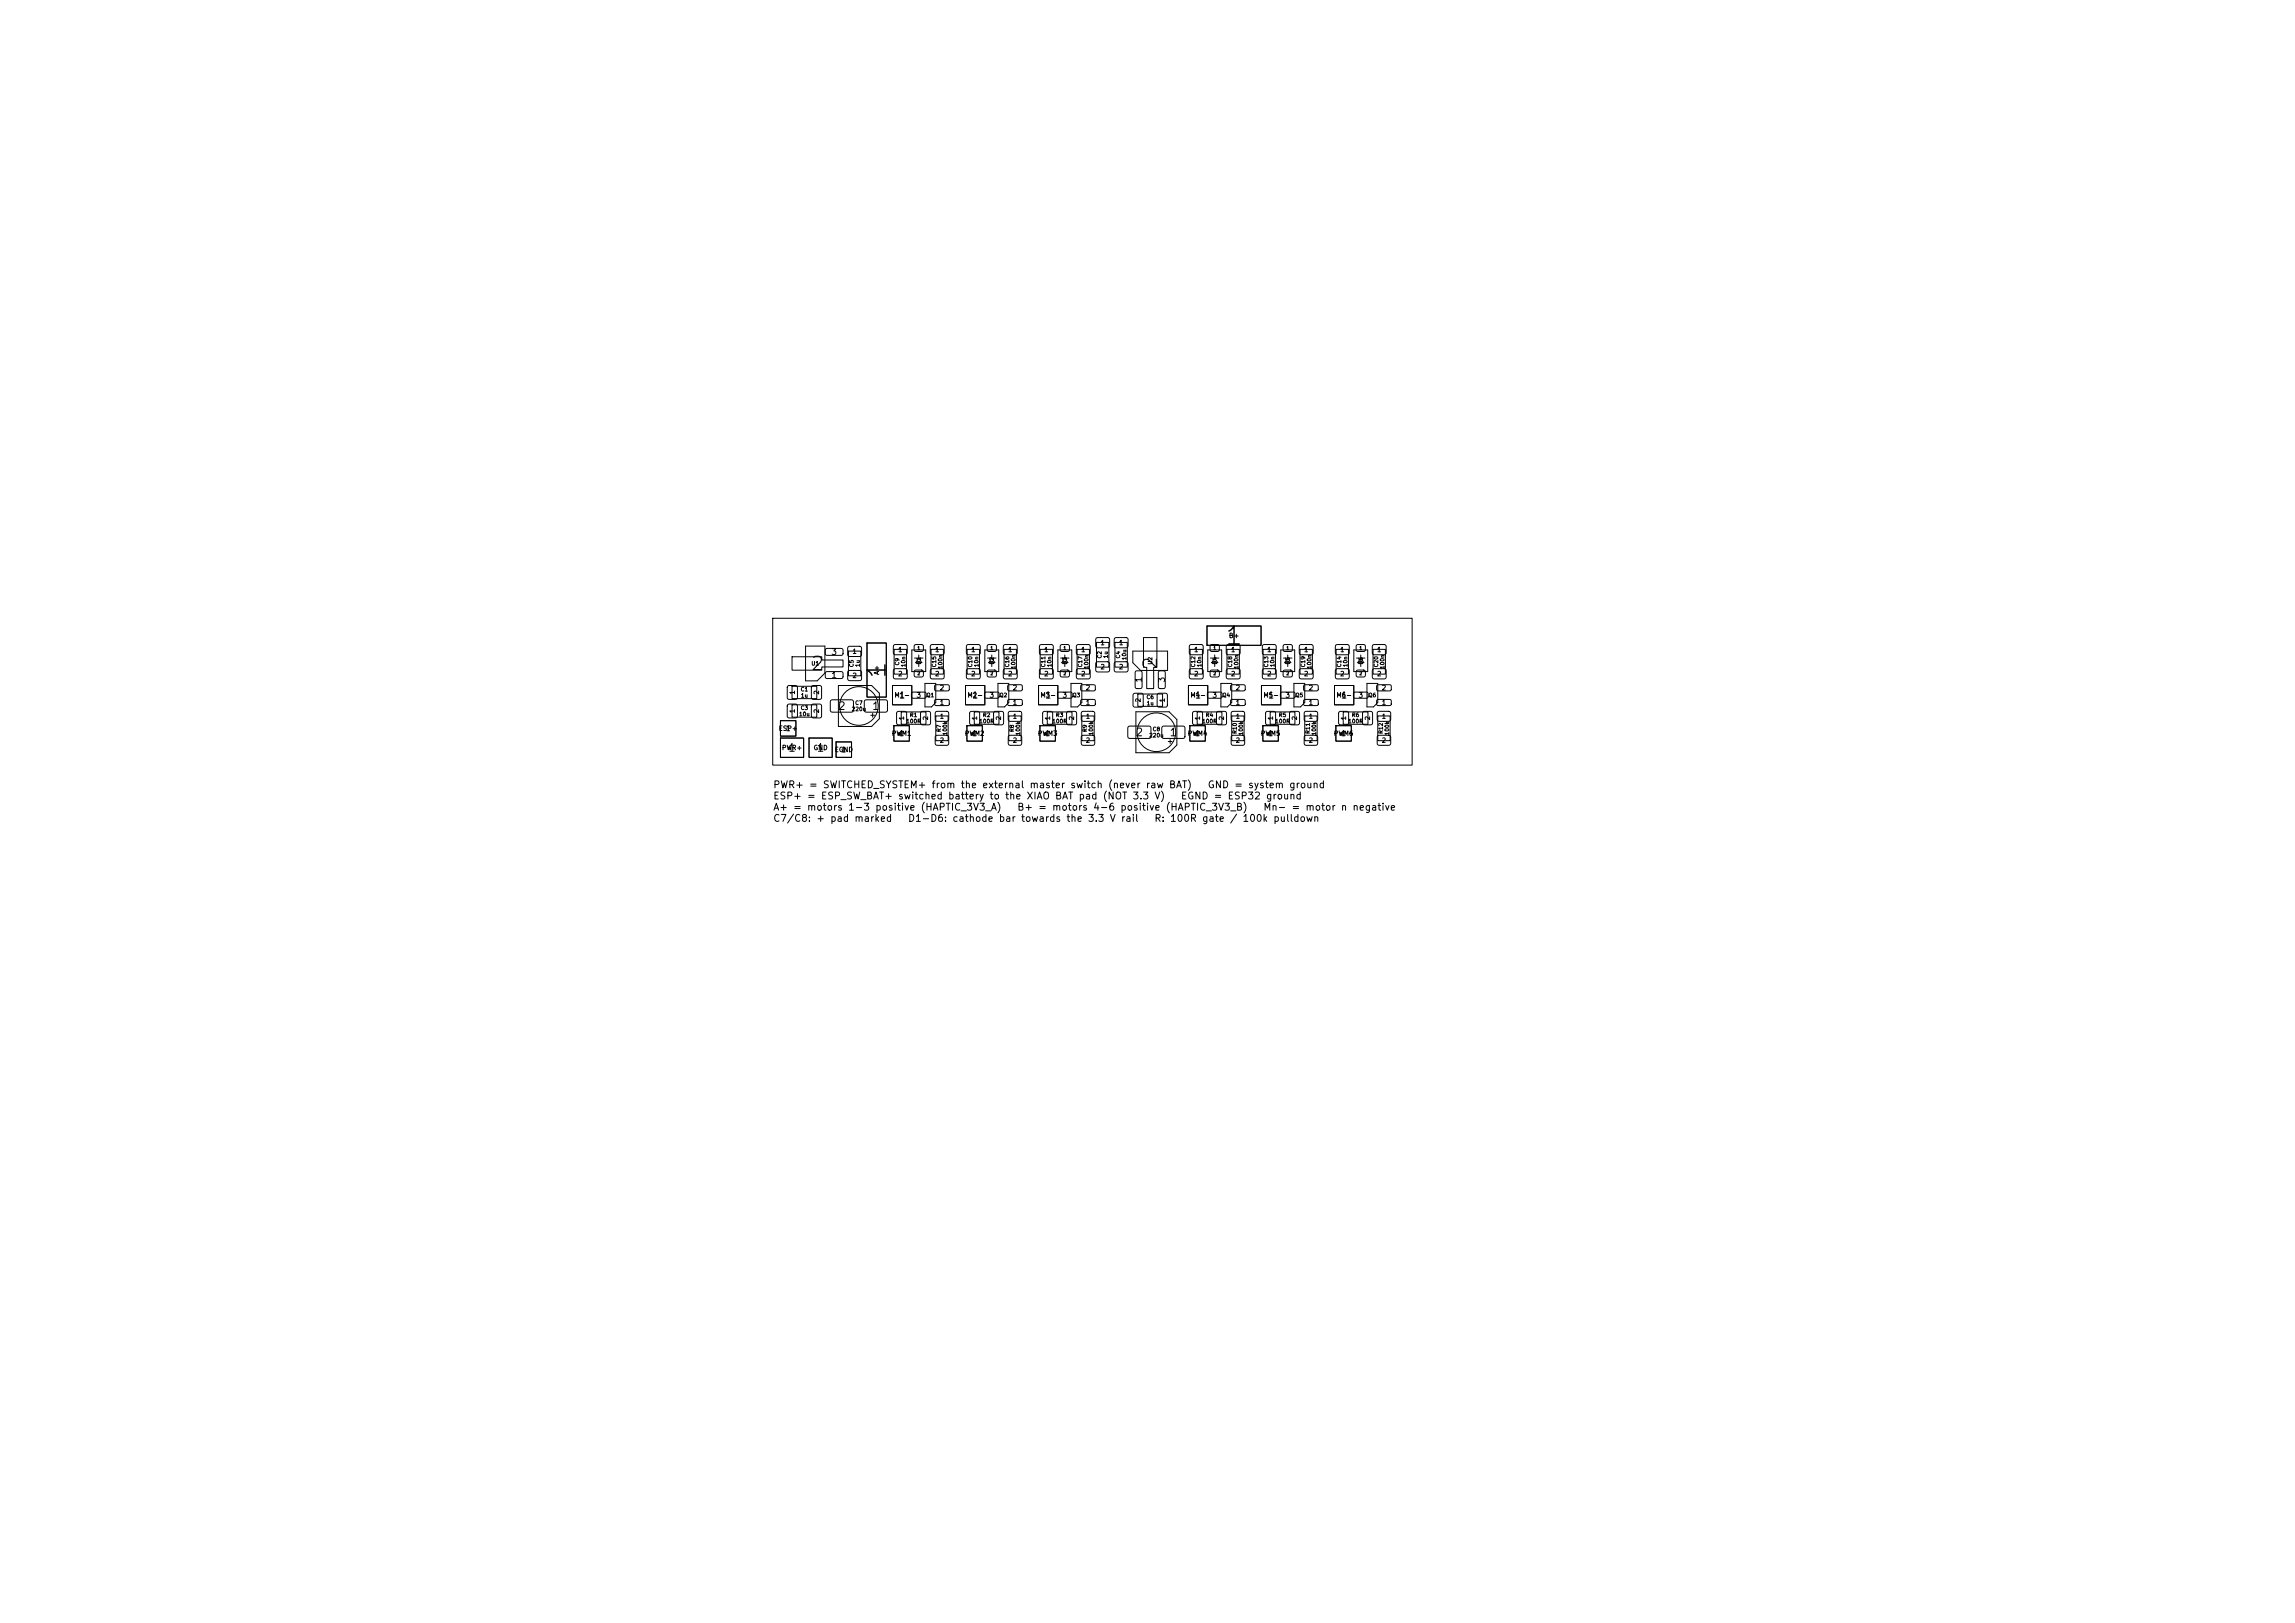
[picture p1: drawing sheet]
<svg xmlns="http://www.w3.org/2000/svg" width="297mm" height="210mm" viewBox="0 0 297 210" stroke-linecap="round" stroke-linejoin="round" font-family="sans-serif">
<defs><g id="words">
<g font-size="2.3">
<text x="115.2" y="88" transform="rotate(-90 115.2 88)">1</text>
<text x="158.4" y="84">1</text>
</g>
<g font-size="1.7">
<text x="104.8" y="87.2">2</text>
<text x="150.2" y="86.8" transform="rotate(-90 150.2 86.8)">2</text>
</g>
<g font-size="1">
<text x="108.4" y="92.1">2</text>
<text x="112.8" y="92.1">1</text>
<text x="146.9" y="95.5">2</text>
<text x="151.3" y="95.5">1</text>
<text x="101.9" y="97.5">1</text>
<text x="105.6" y="97.5">1</text>
</g>
<g font-size=".9">
<text x="100" y="102.2">PWR+ = SWITCHED_SYSTEM+ from the external master switch (never raw BAT)</text>
<text x="100" y="103.7">ESP+ = ESP_SW_BAT+ switched battery to the XIAO BAT pad (NOT 3.3 V)</text>
<text x="100" y="105.1">A+ = motors 1-3 positive (HAPTIC_3V3_A)</text>
<text x="100" y="106.6">C7/C8: + pad marked</text>
<text x="117.4" y="106.6">D1-D6: cathode bar towards the 3.3 V rail</text>
<text x="131.6" y="105.1">B+ = motors 4-6 positive (HAPTIC_3V3_B)</text>
<text x="149.3" y="106.6">R: 100R gate / 100k pulldown</text>
<text x="152.7" y="103.7">EGND = ESP32 ground</text>
<text x="156.2" y="102.2">GND = system ground</text>
<text x="163.4" y="105.1">Mn- = motor n negative</text>
</g>
<g font-size=".8">
<text x="107.5" y="87.9">1</text>
<text x="107.5" y="84.9">3</text>
<text x="147.9" y="88.4" transform="rotate(-90 147.9 88.4)">1</text>
<text x="150.9" y="88.4" transform="rotate(-90 150.9 88.4)">3</text>
<text x="116.3" y="90.6">1</text>
<text x="125.7" y="90.6">1</text>
<text x="135.2" y="90.6">1</text>
<text x="154.6" y="90.6">1</text>
<text x="164" y="90.6">1</text>
<text x="173.5" y="90.6">1</text>
</g>
<g font-size=".7">
<text x="101.6" y="94.8">1</text>
<text x="116.3" y="95.4">1</text>
<text x="125.7" y="95.4">1</text>
<text x="135.2" y="95.4">1</text>
<text x="154.6" y="95.4">1</text>
<text x="164" y="95.4">1</text>
<text x="173.5" y="95.4">1</text>
<text x="108.8" y="97.5">1</text>
</g>
<g font-size=".6">
<text x="142.4" y="83.6">1</text>
<text x="144.7" y="83.6">1</text>
<text x="159" y="82.7">B+</text>
<text x="103" y="89.9" transform="rotate(-90 103 89.9)">1</text>
<text x="106.1" y="89.9" transform="rotate(-90 106.1 89.9)">2</text>
<text x="110.3" y="84.7">1</text>
<text x="110.3" y="87.9">2</text>
<text x="113.9" y="87.4" transform="rotate(-90 113.9 87.4)">A+</text>
<text x="116.2" y="84.5">1</text>
<text x="116.2" y="87.6">2</text>
<text x="120.9" y="84.5">1</text>
<text x="120.9" y="87.6">2</text>
<text x="121.5" y="89.5">2</text>
<text x="125.6" y="84.5">1</text>
<text x="125.6" y="87.6">2</text>
<text x="130.4" y="84.5">1</text>
<text x="130.4" y="87.6">2</text>
<text x="131" y="89.5">2</text>
<text x="135.1" y="84.5">1</text>
<text x="135.1" y="87.6">2</text>
<text x="139.8" y="84.5">1</text>
<text x="139.8" y="87.6">2</text>
<text x="140.4" y="89.5">2</text>
<text x="142.4" y="86.7">2</text>
<text x="144.7" y="86.7">2</text>
<text x="154.5" y="84.5">1</text>
<text x="154.5" y="87.6">2</text>
<text x="159.2" y="84.5">1</text>
<text x="159.2" y="87.6">2</text>
<text x="159.8" y="89.5">2</text>
<text x="163.9" y="84.5">1</text>
<text x="163.9" y="87.6">2</text>
<text x="168.7" y="84.5">1</text>
<text x="168.7" y="87.6">2</text>
<text x="169.3" y="89.5">2</text>
<text x="173.4" y="84.5">1</text>
<text x="173.4" y="87.6">2</text>
<text x="178.1" y="84.5">1</text>
<text x="178.1" y="87.6">2</text>
<text x="178.7" y="89.5">2</text>
<text x="100.7" y="94.7">ESP+</text>
<text x="103" y="92.3" transform="rotate(-90 103 92.3)">1</text>
<text x="106.1" y="92.3" transform="rotate(-90 106.1 92.3)">2</text>
<text x="115.3" y="95.4">PWM1</text>
<text x="115.7" y="90.4">M1-</text>
<text x="117.1" y="93.3" transform="rotate(-90 117.1 93.3)">1</text>
<text x="118.5" y="90.4">3</text>
<text x="120.2" y="93.3" transform="rotate(-90 120.2 93.3)">2</text>
<text x="121.5" y="91.4">1</text>
<text x="121.6" y="93.1">1</text>
<text x="124.8" y="95.4">PWM2</text>
<text x="125.1" y="90.4">M2-</text>
<text x="126.6" y="93.3" transform="rotate(-90 126.6 93.3)">1</text>
<text x="128" y="90.4">3</text>
<text x="129.7" y="93.3" transform="rotate(-90 129.7 93.3)">2</text>
<text x="131" y="91.4">1</text>
<text x="131" y="93.1">1</text>
<text x="134.2" y="95.4">PWM3</text>
<text x="134.6" y="90.4">M3-</text>
<text x="136" y="93.3" transform="rotate(-90 136 93.3)">1</text>
<text x="137.4" y="90.4">3</text>
<text x="139.1" y="93.3" transform="rotate(-90 139.1 93.3)">2</text>
<text x="140.4" y="91.4">1</text>
<text x="140.5" y="93.1">1</text>
<text x="147.7" y="90.9" transform="rotate(-90 147.7 90.9)">2</text>
<text x="150.9" y="90.9" transform="rotate(-90 150.9 90.9)">1</text>
<text x="153.6" y="95.4">PWM4</text>
<text x="154" y="90.4">M4-</text>
<text x="155.4" y="93.3" transform="rotate(-90 155.4 93.3)">1</text>
<text x="156.8" y="90.4">3</text>
<text x="158.5" y="93.3" transform="rotate(-90 158.5 93.3)">2</text>
<text x="159.8" y="91.4">1</text>
<text x="159.9" y="93.1">1</text>
<text x="163.1" y="95.4">PWM5</text>
<text x="163.4" y="90.4">M5-</text>
<text x="164.9" y="93.3" transform="rotate(-90 164.9 93.3)">1</text>
<text x="166.3" y="90.4">3</text>
<text x="168" y="93.3" transform="rotate(-90 168 93.3)">2</text>
<text x="169.3" y="91.4">1</text>
<text x="169.3" y="93.1">1</text>
<text x="172.5" y="95.4">PWM6</text>
<text x="172.9" y="90.4">M6-</text>
<text x="174.3" y="93.3" transform="rotate(-90 174.3 93.3)">1</text>
<text x="175.7" y="90.4">3</text>
<text x="177.4" y="93.3" transform="rotate(-90 177.4 93.3)">2</text>
<text x="178.7" y="91.4">1</text>
<text x="178.8" y="93.1">1</text>
<text x="101.1" y="97.2">PWR+</text>
<text x="105.2" y="97.2">GND</text>
<text x="108" y="97.5">EGND</text>
<text x="121.6" y="96.2">2</text>
<text x="131" y="96.2">2</text>
<text x="140.5" y="96.2">2</text>
<text x="159.9" y="96.2">2</text>
<text x="169.3" y="96.2">2</text>
<text x="178.8" y="96.2">2</text>
</g>
<g font-size=".5">
<text x="103.6" y="89.6">C1</text>
<text x="105" y="86.2">U1</text>
<text x="110.6" y="86.4" transform="rotate(-90 110.6 86.4)">C5</text>
<text x="111.4" y="86.4" transform="rotate(-90 111.4 86.4)">1u</text>
<text x="116.5" y="86.2" transform="rotate(-90 116.5 86.2)">C9</text>
<text x="117.3" y="86.4" transform="rotate(-90 117.3 86.4)">10n</text>
<text x="119.3" y="86" transform="rotate(-90 119.3 86)">D1</text>
<text x="121.3" y="86.4" transform="rotate(-90 121.3 86.4)">C15</text>
<text x="122.1" y="86.6" transform="rotate(-90 122.1 86.6)">100n</text>
<text x="125.9" y="86.4" transform="rotate(-90 125.9 86.4)">C10</text>
<text x="126.7" y="86.4" transform="rotate(-90 126.7 86.4)">10n</text>
<text x="128.7" y="86" transform="rotate(-90 128.7 86)">D2</text>
<text x="130.7" y="86.4" transform="rotate(-90 130.7 86.4)">C16</text>
<text x="131.5" y="86.6" transform="rotate(-90 131.5 86.6)">100n</text>
<text x="135.4" y="86.4" transform="rotate(-90 135.4 86.4)">C11</text>
<text x="136.2" y="86.4" transform="rotate(-90 136.2 86.4)">10n</text>
<text x="138.2" y="86" transform="rotate(-90 138.2 86)">D3</text>
<text x="140.2" y="86.4" transform="rotate(-90 140.2 86.4)">C17</text>
<text x="141" y="86.6" transform="rotate(-90 141 86.6)">100n</text>
<text x="142.7" y="85.3" transform="rotate(-90 142.7 85.3)">C2</text>
<text x="143.5" y="85.2" transform="rotate(-90 143.5 85.2)">1u</text>
<text x="145.1" y="85.3" transform="rotate(-90 145.1 85.3)">C4</text>
<text x="145.9" y="85.5" transform="rotate(-90 145.9 85.5)">10u</text>
<text x="149.2" y="86.1" transform="rotate(-90 149.2 86.1)">U2</text>
<text x="154.8" y="86.4" transform="rotate(-90 154.8 86.4)">C12</text>
<text x="155.6" y="86.4" transform="rotate(-90 155.6 86.4)">10n</text>
<text x="157.6" y="86" transform="rotate(-90 157.6 86)">D4</text>
<text x="159.6" y="86.4" transform="rotate(-90 159.6 86.4)">C18</text>
<text x="160.4" y="86.6" transform="rotate(-90 160.4 86.6)">100n</text>
<text x="164.2" y="86.4" transform="rotate(-90 164.2 86.4)">C13</text>
<text x="165" y="86.4" transform="rotate(-90 165 86.4)">10n</text>
<text x="167" y="86" transform="rotate(-90 167 86)">D5</text>
<text x="169" y="86.4" transform="rotate(-90 169 86.4)">C19</text>
<text x="169.8" y="86.6" transform="rotate(-90 169.8 86.6)">100n</text>
<text x="173.7" y="86.4" transform="rotate(-90 173.7 86.4)">C14</text>
<text x="174.5" y="86.4" transform="rotate(-90 174.5 86.4)">10n</text>
<text x="176.5" y="86" transform="rotate(-90 176.5 86)">D6</text>
<text x="178.5" y="86.4" transform="rotate(-90 178.5 86.4)">C20</text>
<text x="179.3" y="86.6" transform="rotate(-90 179.3 86.6)">100n</text>
<text x="103.3" y="92.8">10u</text>
<text x="103.6" y="92">C3</text>
<text x="103.6" y="90.4">1u</text>
<text x="110.2" y="92.1">220u</text>
<text x="110.6" y="91.3">C7</text>
<text x="117.2" y="93.7">100R</text>
<text x="117.7" y="92.9">R1</text>
<text x="119.8" y="90.3">Q1</text>
<text x="121.9" y="94.8" transform="rotate(-90 121.9 94.8)">R7</text>
<text x="122.7" y="95.2" transform="rotate(-90 122.7 95.2)">100k</text>
<text x="126.7" y="93.7">100R</text>
<text x="127.1" y="92.9">R2</text>
<text x="129.3" y="90.3">Q2</text>
<text x="131.3" y="94.8" transform="rotate(-90 131.3 94.8)">R8</text>
<text x="132.1" y="95.2" transform="rotate(-90 132.1 95.2)">100k</text>
<text x="136.1" y="93.7">100R</text>
<text x="136.6" y="92.9">R3</text>
<text x="138.7" y="90.3">Q3</text>
<text x="140.8" y="94.8" transform="rotate(-90 140.8 94.8)">R9</text>
<text x="141.6" y="95.2" transform="rotate(-90 141.6 95.2)">100k</text>
<text x="148.3" y="90.6">C6</text>
<text x="148.3" y="91.4">1u</text>
<text x="148.7" y="95.5">220u</text>
<text x="149.1" y="94.7">C8</text>
<text x="155.5" y="93.7">100R</text>
<text x="156" y="92.9">R4</text>
<text x="158.2" y="90.3">Q4</text>
<text x="160.2" y="95" transform="rotate(-90 160.2 95)">R10</text>
<text x="161" y="95.2" transform="rotate(-90 161 95.2)">100k</text>
<text x="165" y="93.7">100R</text>
<text x="165.4" y="92.9">R5</text>
<text x="167.6" y="90.3">Q5</text>
<text x="169.6" y="95" transform="rotate(-90 169.6 95)">R11</text>
<text x="170.4" y="95.2" transform="rotate(-90 170.4 95.2)">100k</text>
<text x="174.4" y="93.7">100R</text>
<text x="174.9" y="92.9">R6</text>
<text x="177.1" y="90.3">Q6</text>
<text x="179.1" y="95" transform="rotate(-90 179.1 95)">R12</text>
<text x="179.9" y="95.2" transform="rotate(-90 179.9 95.2)">100k</text>
</g>
<g font-size=".4">
<text x="118.7" y="84.2">1</text>
<text x="118.7" y="87.5">2</text>
<text x="128.1" y="84.2">1</text>
<text x="128.1" y="87.5">2</text>
<text x="137.6" y="84.2">1</text>
<text x="137.6" y="87.5">2</text>
<text x="157" y="84.2">1</text>
<text x="157" y="87.5">2</text>
<text x="166.4" y="84.2">1</text>
<text x="166.4" y="87.5">2</text>
<text x="175.9" y="84.2">1</text>
<text x="175.9" y="87.5">2</text>
</g>
</g></defs>
<g fill="none" stroke="#000" stroke-width=".13">
<path d="M100 80h82.7v19h-82.7zM101 95.5h3v2.5h-3zM101 93.3h2v2h-2zM101.9 91.2l.2-.1 1 .1 .1 .2-.1 1.4-.1 .1-1.1-.1v-.1zM101.9 88.8l.2-.1 1 .1 .1 .2-.1 1.4-.1 .1-1.1-.1v-.1zM102.5 91.2h3.2v1.6h-3.2zM102.5 88.8h3.2v1.6h-3.2zM102.5 85h3.9v.4h2.7v.9h-2.7v.4h-3.9zM104.3 83.6h2.4v3.5l-.9 1h-1.5zM104.7 95.5h3v2.5h-3zM105.1 91.2l.1-.1 1.1 .1v.2v1.4l-.2 .1-1-.1-.1-.1zM105.1 88.8l.1-.1 1.1 .1v.2v1.4l-.2 .1-1-.1-.1-.1z"/>
<path d="M106.9 87l2.1-.1 .1 .2v.6l-.2 .1h-2l-.1-.2zM106.9 84l2.1-.1 .1 .2v.6l-.2 .1h-2l-.1-.2zM107.5 90.6l.2-.1 2.6 .1 .2 .2-.1 1.2-.2 .1h-2.6l-.2-.2zM108.2 96h2v2h-2zM108.5 88.7h4.3l1 1v3.3l-1 1h-4.3zM109.8 83.7l.1-.1 1.5 .1 .1 .2-.1 1-.2 .1-1.4-.1-.1-.2zM109.8 86.8l.1-.1 1.5 .1 .1 .2-.1 1-.2 .1-1.4-.1-.1-.2zM109.8 84.3h1.6v3.1h-1.6zM111.9 90.6l.2-.1 2.6 .1 .1 .2v1.2l-.2 .1h-2.6l-.2-.2zM112.2 83.2h2.5v7h-2.5zM112.7 92.6h.5M112.9 92.3v.5"/>
<path d="M115.5 88.7h2.5v2.5h-2.5zM115.7 93.9h2v2h-2zM115.7 83.5l.2-.1 1.4 .1 .1 .2-.1 1h-.1h-1.5l-.1-.2zM115.7 86.6l.2-.1 1.4 .1 .1 .2-.1 1h-.1h-1.5l-.1-.2zM115.7 84h1.6v3.2h-1.6zM116.1 92.1l.2-.1 1 .1v.2v1.4l-.2 .1-1-.1-.1-.2zM116.6 92.1h3.2v1.6h-3.2zM118 84.1h1.8v2.8h-1.8zM118 89.6h1.7l.1 .1v.5l-.1 .2-1.6-.1-.2-.2zM118.3 85.2h1.1M118.4 83.5l.1-.1 .9 .1 .1 .1-.1 .6-.1 .1-.9-.1-.1-.1zM118.4 86.8l.1-.1 .9 .1 .1 .1-.1 .6-.1 .1-.9-.1-.1-.1z"/>
<path d="M118.9 85.2l.4 .6h-.8zM118.9 84.8v.4M118.9 85.8v.5M119.2 92.1l.2-.1 1 .1v.2v1.4l-.2 .1-1-.1-.1-.2zM120.5 83.5l.1-.1 1.5 .1 .1 .2-.1 1h-.2h-1.4l-.1-.2zM120.5 86.6l.1-.1 1.5 .1 .1 .2-.1 1h-.2h-1.4l-.1-.2zM120.5 84h1.6v3.2h-1.6zM121 90.6l1.7-.1 .1 .2v.5l-.2 .1h-1.5l-.2-.2zM121 88.7l1.7-.1 .1 .2v.5l-.2 .1h-1.5l-.2-.2zM121.1 92.1l.2-.1 1.4 .1 .1 .2-.1 1h-.2h-1.4l-.1-.2zM121.1 95.2l.2-.1 1.4 .1 .1 .2-.1 1h-.2h-1.4l-.1-.2zM121.1 88.4h-1.4v3.1h.8l.6-.6v-2.4"/>
<path d="M121.1 92.6h1.6v3.2h-1.6zM124.9 88.7h2.6v2.5h-2.6zM125.1 93.9h2v2h-2zM125.1 83.5l.2-.1 1.5 .1 .1 .2-.1 1h-.2h-1.5v-.2zM125.1 86.6l.2-.1 1.5 .1 .1 .2-.1 1h-.2h-1.5v-.2zM125.2 84h1.6v3.2h-1.6zM125.6 92.1l.1-.1 1 .1 .1 .2-.1 1.4-.2 .1-.9-.1-.1-.2zM126.1 92.1h3.2v1.6h-3.2zM127.4 84.1h1.9v2.8h-1.9zM127.5 89.6h1.7l.1 .1v.5l-.2 .2-1.6-.1-.1-.2zM127.8 85.2h1.1M127.8 83.5l.2-.1 .9 .1v.1v.6l-.2 .1-.9-.1v-.1z"/>
<path d="M127.8 86.8l.2-.1 .9 .1v.1v.6l-.2 .1-.9-.1v-.1zM128.3 85.2l.4 .6h-.8zM128.3 84.8v.4M128.3 85.8v.5M128.7 92.1l.1-.1 1 .1 .1 .2-.1 1.4-.2 .1-.9-.1-.1-.2zM129.9 83.5l.2-.1 1.5 .1v.2v1h-.2h-1.5l-.1-.2zM129.9 86.6l.2-.1 1.5 .1v.2v1h-.2h-1.5l-.1-.2zM129.9 84h1.6v3.2h-1.6zM130.5 90.6l1.7-.1 .1 .2v.5l-.2 .1h-1.6l-.1-.2zM130.5 88.7l1.7-.1 .1 .2v.5l-.2 .1h-1.6l-.1-.2zM130.5 92.1l.2-.1 1.5 .1v.2v1h-.2h-1.5v-.2zM130.5 95.2l.2-.1 1.5 .1v.2v1h-.2h-1.5v-.2z"/>
<path d="M130.5 92.6h1.7v3.2h-1.7zM130.5 88.4h-1.4v3.1h.9l.5-.6v-2.4M134.4 88.7h2.5v2.5h-2.5zM134.6 93.9h2v2h-2zM134.6 83.5l.2-.1 1.4 .1 .1 .2-.1 1h-.1h-1.5l-.1-.2zM134.6 86.6l.2-.1 1.4 .1 .1 .2-.1 1h-.1h-1.5l-.1-.2zM134.6 84h1.6v3.2h-1.6zM135 92.1l.2-.1 1 .1v.2v1.4l-.2 .1-1-.1-.1-.2zM135.5 92.1h3.2v1.6h-3.2zM136.9 84.1h1.8v2.8h-1.8zM136.9 89.6h1.7l.2 .1-.1 .5-.2 .2-1.5-.1-.1-.2zM137.2 85.2h1.1"/>
<path d="M137.3 83.5l.1-.1 .9 .1 .1 .1-.1 .6-.1 .1-.9-.1-.1-.1zM137.3 86.8l.1-.1 .9 .1 .1 .1-.1 .6-.1 .1-.9-.1-.1-.1zM137.8 85.2l.4 .6h-.8zM137.8 84.8v.4M137.8 85.8v.5M138.1 92.1l.2-.1 1 .1v.2v1.4l-.2 .1-1-.1-.1-.2zM139.4 83.5l.1-.1 1.5 .1 .1 .2-.1 1h-.2h-1.4l-.1-.2zM139.4 86.6l.1-.1 1.5 .1 .1 .2-.1 1h-.2h-1.4l-.1-.2zM139.4 84h1.6v3.2h-1.6zM139.9 90.6l1.7-.1 .2 .2-.1 .5-.2 .1h-1.5l-.1-.2zM139.9 88.7l1.7-.1 .2 .2-.1 .5-.2 .1h-1.5l-.1-.2zM140 92.1l.2-.1 1.4 .1 .1 .2-.1 1h-.2h-1.4l-.1-.2z"/>
<path d="M140 95.2l.2-.1 1.4 .1 .1 .2-.1 1h-.2h-1.4l-.1-.2zM140 92.6h1.6v3.2h-1.6zM140 88.4h-1.4v3.1h.8l.6-.6v-2.4M141.9 82.6l.2-.1 1.4 .1 .1 .1-.1 1.1h-.2h-1.4l-.1-.2zM141.9 85.7l.2-.1 1.4 .1 .1 .2-.1 1-.2 .1-1.4-.1-.1-.2zM141.9 83.1h1.6v3.2h-1.6zM144.3 82.6l.1-.1 1.5 .1 .1 .1-.1 1.1h-.2h-1.4l-.1-.2zM144.3 85.7l.1-.1 1.5 .1 .1 .2-.1 1-.2 .1-1.4-.1-.1-.2zM144.3 83.1h1.6v3.2h-1.6zM146 94h.2h2.6l.1 .2v1.2l-.2 .1h-2.6l-.2-.2zM146.6 84.3h4.5v2.5h-3.5l-1-1zM146.7 89.8l.2-.1 1 .1v.2v1.4l-.2 .1-1-.1-.1-.1z"/>
<path d="M147 86.9l.6-.1 .2 .1v2l-.1 .2h-.6l-.2-.1zM147 92.1h4.3l1 1v3.3l-1 1h-4.3zM147.2 89.8h3.3v1.6h-3.3zM148 82.5h1.7v3.9h-.4v2.7h-.9v-2.7h-.4zM149.8 89.8l.2-.1 1 .1 .1 .2-.1 1.4-.2 .1-1-.1v-.1zM150 86.9l.6-.1 .2 .1v2l-.1 .2h-.6l-.2-.1zM150.4 94h.2h2.6l.1 .2v1.2l-.2 .1h-2.6l-.2-.2zM151.2 96h.5M151.4 95.7v.5M153.8 88.7h2.5v2.5h-2.5zM154 93.9h2v2h-2zM154 83.5l.2-.1 1.4 .1 .1 .2-.1 1h-.1h-1.5l-.1-.2z"/>
<path d="M154 86.6l.2-.1 1.4 .1 .1 .2-.1 1h-.1h-1.5l-.1-.2zM154 84h1.6v3.2h-1.6zM154.4 92.1l.2-.1 1 .1v.2v1.4l-.2 .1-1-.1-.1-.2zM154.9 92.1h3.2v1.6h-3.2zM156.2 81h7v2.5h-7zM156.3 84.1h1.8v2.8h-1.8zM156.3 89.6h1.7l.2 .1-.1 .5-.2 .2-1.5-.1-.2-.2zM156.6 85.2h1.2M156.7 83.5l.1-.1 .9 .1 .1 .1-.1 .6-.1 .1-.9-.1-.1-.1zM156.7 86.8l.1-.1 .9 .1 .1 .1-.1 .6-.1 .1-.9-.1-.1-.1zM157.2 85.2l.4 .6h-.8zM157.2 84.8v.4"/>
<path d="M157.2 85.8v.5M157.5 92.1l.2-.1 1 .1v.2v1.4l-.2 .1-1-.1-.1-.2zM158.8 83.5l.1-.1 1.5 .1 .1 .2-.1 1h-.2h-1.4l-.1-.2zM158.8 86.6l.1-.1 1.5 .1 .1 .2-.1 1h-.2h-1.4l-.1-.2zM158.8 84h1.6v3.2h-1.6zM159.3 90.6l1.7-.1 .2 .2-.1 .5-.2 .1h-1.5l-.1-.2zM159.3 88.7l1.7-.1 .2 .2-.1 .5-.2 .1h-1.5l-.1-.2zM159.4 92.1l.2-.1 1.4 .1 .1 .2-.1 1h-.2h-1.4l-.1-.2zM159.4 95.2l.2-.1 1.4 .1 .1 .2-.1 1h-.2h-1.4l-.1-.2zM159.4 92.6h1.6v3.2h-1.6zM159.4 88.4h-1.4v3.1h.8l.6-.6v-2.4M163.3 88.7h2.4v2.5h-2.4z"/>
<path d="M163.4 93.9h2v2h-2zM163.4 83.5l.2-.1 1.5 .1 .1 .2-.1 1h-.2h-1.5v-.2zM163.4 86.6l.2-.1 1.5 .1 .1 .2-.1 1h-.2h-1.5v-.2zM163.5 84h1.6v3.2h-1.6zM163.9 92.1l.1-.1 1 .1 .1 .2-.1 1.4-.2 .1-.9-.1-.1-.2zM164.4 92.1h3.2v1.6h-3.2zM165.7 84.1h1.9v2.8h-1.9zM165.8 89.6h1.7l.1 .1v.5l-.2 .2-1.6-.1-.1-.2zM166.1 85.2h1.1M166.1 83.5l.2-.1 .9 .1 .1 .1-.1 .6-.2 .1-.9-.1-.1-.1zM166.1 86.8l.2-.1 .9 .1 .1 .1-.1 .6-.2 .1-.9-.1-.1-.1zM166.6 85.2l.5 .6h-.9z"/>
<path d="M166.6 84.8v.4M166.6 85.8v.5M167 92.1l.1-.1 1 .1 .1 .2-.1 1.4-.2 .1-.9-.1-.1-.2zM168.2 83.5l.2-.1 1.5 .1v.2v1h-.2h-1.5l-.1-.2zM168.2 86.6l.2-.1 1.5 .1v.2v1h-.2h-1.5l-.1-.2zM168.2 84h1.6v3.2h-1.6zM168.8 90.6l1.7-.1 .1 .2v.5l-.2 .1h-1.6l-.1-.2zM168.8 88.7l1.7-.1 .1 .2v.5l-.2 .1h-1.6l-.1-.2zM168.8 92.1l.2-.1 1.5 .1v.2v1h-.2h-1.5v-.2zM168.8 95.2l.2-.1 1.5 .1v.2v1h-.2h-1.5v-.2zM168.8 88.4h-1.4v3.1h.9l.5-.6v-2.4M168.9 92.6h1.5v3.2h-1.5z"/>
<path d="M172.7 88.7h2.5v2.5h-2.5zM172.9 93.9h2v2h-2zM172.9 83.5l.2-.1 1.4 .1 .1 .2-.1 1h-.1h-1.5l-.1-.2zM172.9 86.6l.2-.1 1.4 .1 .1 .2-.1 1h-.1h-1.5l-.1-.2zM172.9 84h1.6v3.2h-1.6zM173.3 92.1l.2-.1 1 .1v.2v1.4l-.2 .1-1-.1-.1-.2zM173.8 92.1h3.2v1.6h-3.2zM175.2 84.1h1.8v2.8h-1.8zM175.2 89.6h1.7l.1 .1v.5l-.1 .2-1.6-.1-.1-.2zM175.5 85.2h1.1M175.6 83.5l.1-.1 .9 .1 .1 .1-.1 .6-.1 .1-.9-.1-.1-.1zM175.6 86.8l.1-.1 .9 .1 .1 .1-.1 .6-.1 .1-.9-.1-.1-.1z"/>
<path d="M176.1 85.2l.4 .6h-.8zM176.1 84.8v.4M176.1 85.8v.5M176.4 92.1l.2-.1 1 .1v.2v1.4l-.2 .1-1-.1-.1-.2zM177.7 83.5l.1-.1 1.5 .1 .1 .2-.1 1h-.2h-1.4l-.1-.2zM177.7 86.6l.1-.1 1.5 .1 .1 .2-.1 1h-.2h-1.4l-.1-.2zM177.7 84h1.6v3.2h-1.6zM178.2 90.6l1.7-.1 .1 .2v.5l-.1 .1h-1.6l-.1-.2zM178.2 88.7l1.7-.1 .1 .2v.5l-.1 .1h-1.6l-.1-.2zM178.3 92.1l.2-.1 1.4 .1 .1 .2-.1 1h-.2h-1.4l-.1-.2zM178.3 95.2l.2-.1 1.4 .1 .1 .2-.1 1h-.2h-1.4l-.1-.2zM178.3 88.4h-1.4v3.1h.8l.6-.6v-2.4"/>
<path d="M178.3 92.6h1.6v3.2h-1.6z"/>
<circle cx="111.1" cy="91.3" r="2.5"/>
<circle cx="149.6" cy="94.7" r="2.5"/>
</g>
<use href="#words"/>
</svg>
